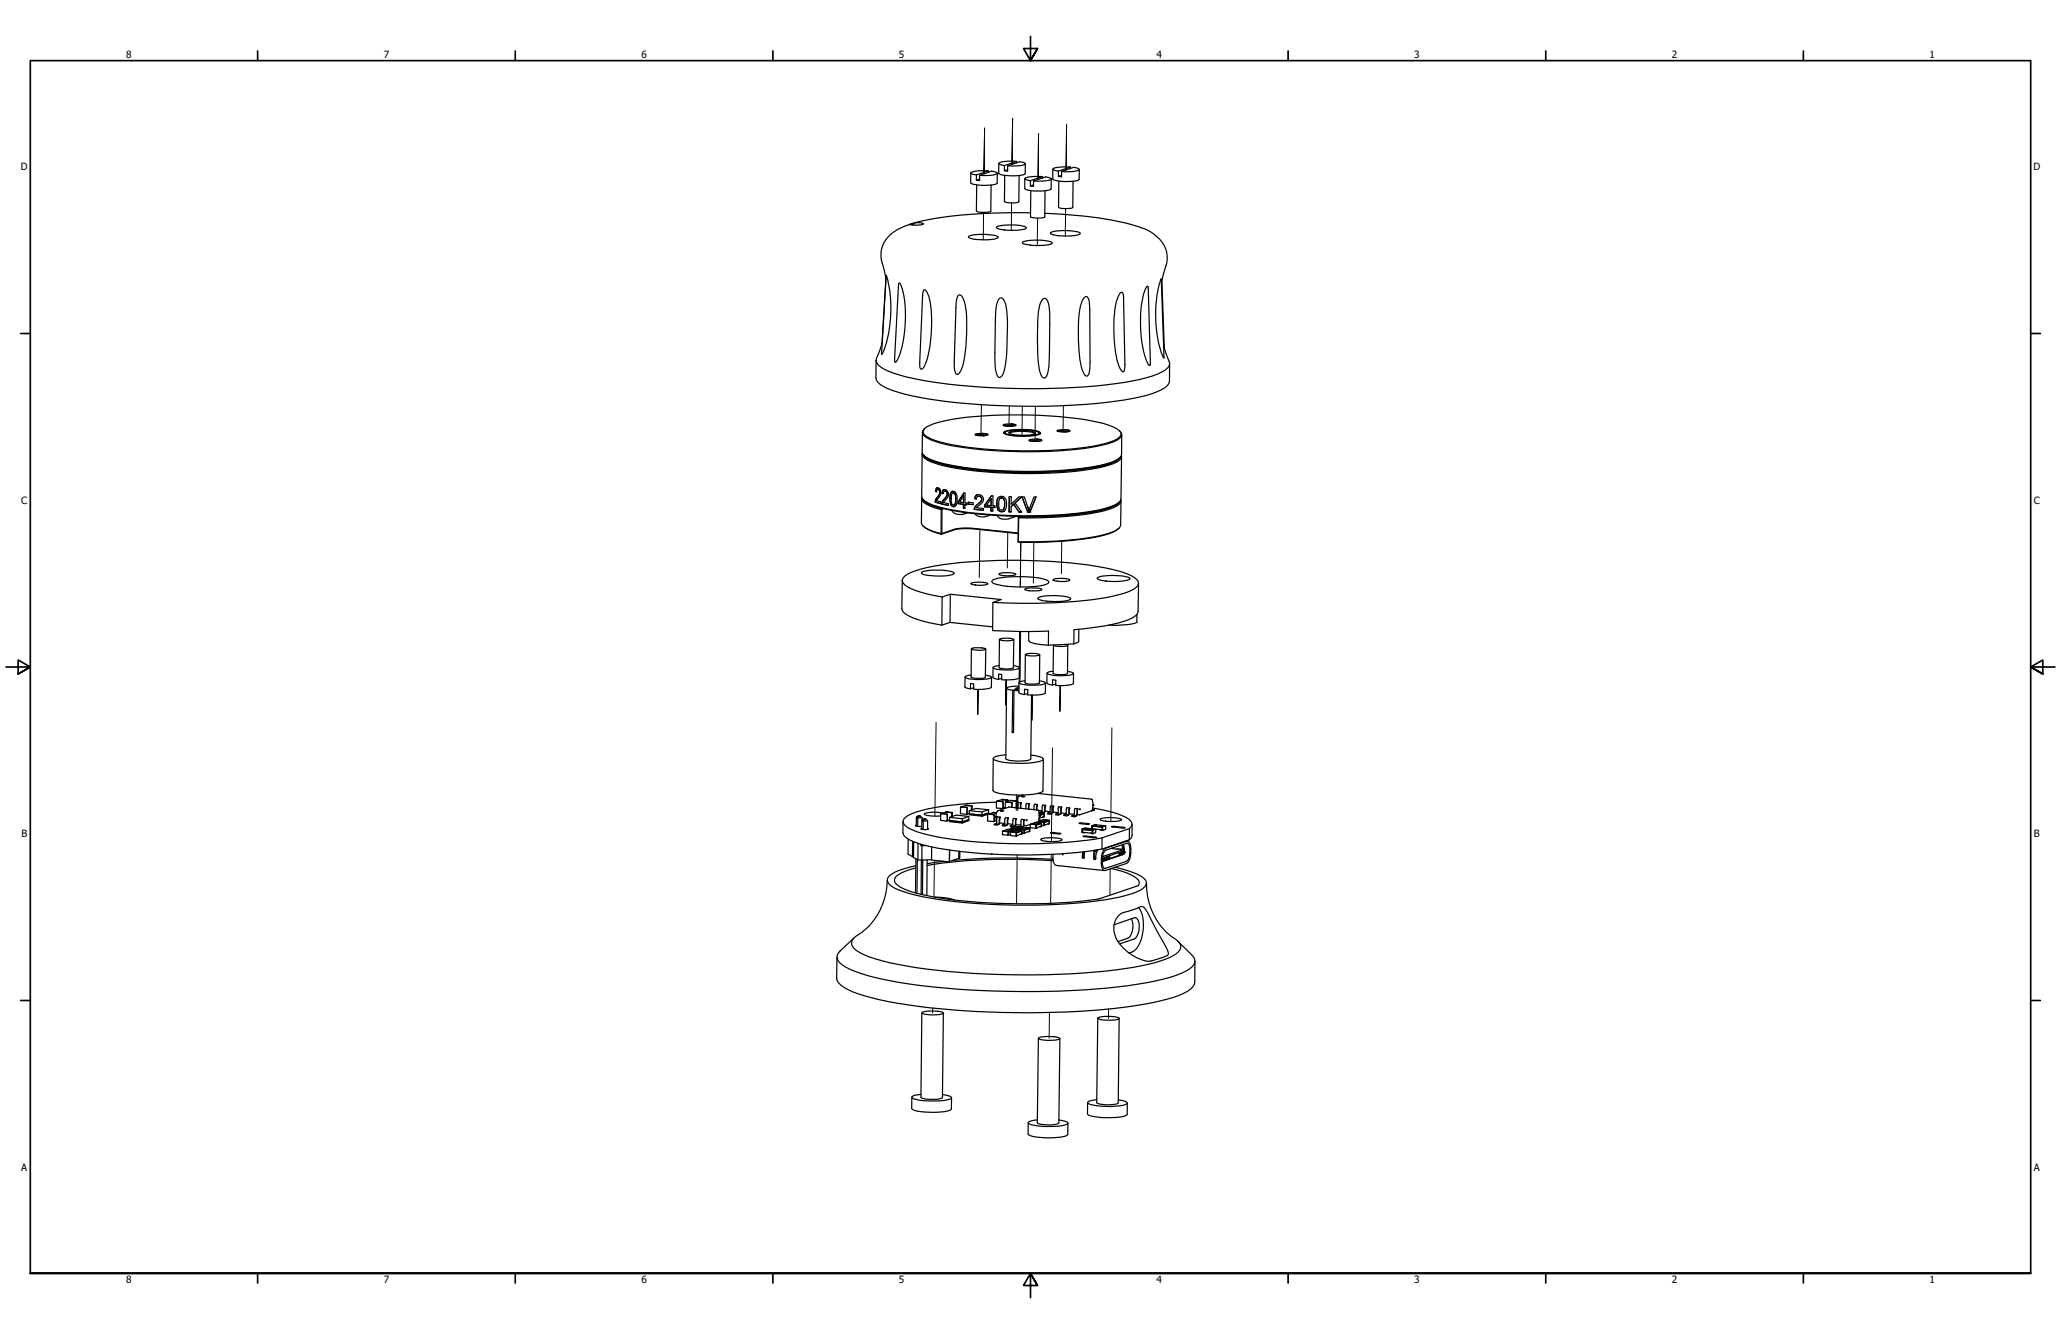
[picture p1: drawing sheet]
<svg xmlns="http://www.w3.org/2000/svg" width="864mm" height="559mm" viewBox="0 0 864 559" stroke-linecap="round" stroke-linejoin="round" font-family="sans-serif">
<defs><g id="words">
<g font-size="4.2">
<text x="52.8" y="24.4">8</text>
<text x="160.8" y="24.4">7</text>
<text x="268.7" y="24.4">6</text>
<text x="376.7" y="24.4">5</text>
<text x="484.6" y="24.4">4</text>
<text x="592.6" y="24.4">3</text>
<text x="700.5" y="24.4">2</text>
<text x="808.5" y="24.4">1</text>
<text x="8.8" y="71.4">D</text>
<text x="852" y="71.4">D</text>
<text x="8.9" y="211.1">C</text>
<text x="852.2" y="211.1">C</text>
<text x="9" y="350.8">B</text>
<text x="852.2" y="350.8">B</text>
<text x="8.9" y="490.5">A</text>
<text x="852.2" y="490.5">A</text>
<text x="52.8" y="537.5">8</text>
<text x="160.8" y="537.5">7</text>
<text x="268.7" y="537.5">6</text>
<text x="376.7" y="537.5">5</text>
<text x="484.6" y="537.5">4</text>
<text x="592.6" y="537.5">3</text>
<text x="700.5" y="537.5">2</text>
<text x="808.5" y="537.5">1</text>
</g>
</g></defs>
<!-- layer: Tweak Trail (ANSI) -->
<g fill="none" stroke="#000" stroke-width=".42">
<path d="M412.3 72.8l.3-19.1-.3 19.1M424.1 68.8l.2-19.1-.2 19.1M435 75.2l.2-19.1-.2 19.1M446.7 71.2l.2-19.1-.2 19.1M412.1 89l-.1 11.5M423.9 85l-.2 11.5M434.8 91.4l-.1 11.5M446.5 87.4l-.1 11.5M411.2 169.5l-.2 13.1M422.9 170.1l-.1 8.5M428.4 170.2l-.2 12.2M433.8 170.2l-.1 14.7"/>
<path d="M445.6 169.9l-.1 11.1M410.6 221.8l-.3 20.1M422.3 223.1l-.2 14.8M427.7 227.2l-.2 18.7M433.2 227.2l-.2 17.1M444.9 226.8l-.1 13.5M427.3 267.5v-3l-.3 21.3M427.7 264.5l-.3 21.1M409.8 288.8l-.1 10.7 .1-10.7M421.6 284.8l-.2 10.7 .2-10.7M432.5 291.1l-.1 10.8 .1-10.8M444.2 287.2l-.1 10.7 .1-10.7"/>
<path d="M392.2 302.6l-.5 39.3M441 313.2l-.4 39.4M465.9 304.9l-.4 39.2M425.9 333.1l-.1 6.4M426.5 333.1v6.4M426.2 358.1l-.2 20.5M440.5 357.9l-.3 20.5M391.5 360.4l-.1 15.3M465.2 364l-.1 11M390.8 422.3v2M439.7 424.1l-.1 10.9M464.5 422.7v3.9"/>
</g>
<!-- layer: Visible (ANSI) -->
<g fill="none" stroke="#000" stroke-width=".51">
<path d="M406.8 72.5l-.1 4.1a15.2 15.2 0 0 0 9.5 .8l1.6-.7 .1-4.1M409.1 73.3v2.2l1.4-.4M409.3 77.5l-.2 10.9a8.4 8.4 0 0 0 6.1 .1l.1-11M410.5 73.4l4.2 .1 2.2-.3 .9-.6a2.15 2.15 0 0 0-2.3-.9l-5 1.7v2.2l-1.4-.1M414.2 72.2v-.6l-5.1 1.7M414.2 71.6h-4.2l-3.2 .7a2.12 2.12 0 0 0 2.3 1M418.5 68.5v4.1a15.2 15.2 0 0 0 9.4 .8l1.7-.7v-4.1M420.9 69.3v2.2l1.3-.4M421 73.5l-.1 11a9.4 9.4 0 0 0 6 0l.1-11M422.2 69.5l5.5-.2 1.6-.3 .3-.6-2.3-.6-5.1 1.7v2.2l-1.3-.2M426 68.2v-.6l-5.1 1.7M426 67.6h-4.3l-2.2 .3-1 .5a2.43 2.43 0 0 0 2.4 .9"/>
<path d="M429.4 74.8v4.1a7.8 7.8 0 0 0 5.5 1.1l2.8-.1 2.5-.5 .3-4.5M431.7 75.7v2.2l1.4-.4M431.9 79.8l-.1 11a8.2 8.2 0 0 0 6 .1l.1-11M433.1 75.8h4.2l3.2-.7a2.43 2.43 0 0 0-2.4-1l-5 1.7v2.2l-1.4-.1M436.8 74.5v-.5l-5.1 1.7M436.8 74l-5.4 .1-1.9 .6a2.15 2.15 0 0 0 2.2 1M441.1 70.9v4.1a14 14 0 0 0 8.4 .9 3.1 3.1 0 0 0 2.7-.8v-4.1M443.5 71.7v2.2l1.3-.4M443.7 75.9l-.2 10.9a8.2 8.2 0 0 0 6 .1l.1-11M444.8 71.8l4.3 .1 2.1-.3 1-.5a2.43 2.43 0 0 0-2.3-1l-5.1 1.7v2.2l-1.3-.1M448.6 70.6v-.6l-5.1 1.7M448.6 70l-5.5 .1-1.9 .6a2.09 2.09 0 0 0 2.3 1"/>
<path d="M380.9 94.1l1.1-.4a6.7 6.7 0 0 1 5 .1 11.4 11.4 0 0 1-5.7 .4zM405.8 99.1a20.7 20.7 0 0 1 12.3 0l.2 .3a19.3 19.3 0 0 1-12.2 .2zM417.6 95.1a21.6 21.6 0 0 1 12.3 .1l.2 .2a10.4 10.4 0 0 1-6.2 1.1l-5.4-.6-1-.5zM431.8 89.2a195 195 0 0 0-47.9 4 20.5 20.5 0 0 0-13.4 8.3 10.9 10.9 0 0 0-.9 8.5l1.6 6.5M437.8 89.3a163.3 163.3 0 0 1 39.3 5.7 14.7 14.7 0 0 1 12 12.6 16.6 16.6 0 0 1-1.6 7.2l-.8 3.5M440.2 97.5a20.9 20.9 0 0 1 12.4 0l.1 .4a19.2 19.2 0 0 1-12.3 .1zM371.2 116.3l-1.6 27.7M371.3 115.3a50.3 50.3 0 0 1-1.8 33.2zM376.6 118.7l.1-.1a13.4 13.4 0 0 1 2.4 7.7 49.3 49.3 0 0 1-3 24.3l-.7 1.1h-.4zM428.4 101.5a20.9 20.9 0 0 1 12.4 0l.1 .4a17.1 17.1 0 0 1-10.4 .6l-1.8-.5zM480.7 119.9l.3 .1 .1 .7 .9 31.3-.2 1.2a8.2 8.2 0 0 1-2.3-4.9 49.1 49.1 0 0 1 .6-27.5zM486.6 116.8l1.1 33.2a48.6 48.6 0 0 1-2.7-27.4l.8-3.9z"/>
<path d="M486.9 117.3l1 28.5M387 121.7l.2-.3a4.4 4.4 0 0 1 2.2 3.8 56 56 0 0 1-1.8 27.6 2.49 2.49 0 0 1-1.6 1.9l-.6-.9v-2l1.2-28zM401.5 123.8a1.04 1.04 0 0 1 1.7 .5 24 24 0 0 1 1.9 11.9 55.6 55.6 0 0 1-2.4 18.9l-1 1.5-1 .1a5.5 5.5 0 0 1-.8-3.8l.7-25 .2-2.2zM418.8 125l.9-.2a6.7 6.7 0 0 1 2.2 5.6l.2 6.3a90.1 90.1 0 0 1-1.3 18.6 3.1 3.1 0 0 1-2.1 2.8l-.7-.5-.8-2.5-.3-7.5 .4-17.6 .6-3.4zM437 125.3l.6-.3 .6 .2a8.3 8.3 0 0 1 1.7 6.3l-.2 16.1a20.8 20.8 0 0 1-1.5 10.5l-.8 .3a4.3 4.3 0 0 1-1.9-3.6 108.8 108.8 0 0 1 0-26.5l.5-1.4zM454.5 124.5l.5-.3a1.64 1.64 0 0 1 1.4 1.8l.4 25.8a9 9 0 0 1-1.1 5.7h-.5a6.8 6.8 0 0 1-2.4-5.2 78.9 78.9 0 0 1-.1-24 7.1 7.1 0 0 1 1.8-3.8zM469.5 122.7l.3-.3 .5 .2 .5 1.5 .6 29.5-.4 1.8-.5 .4a9.6 9.6 0 0 1-2.8-6.6 59.7 59.7 0 0 1 .4-23.9zM367.1 150.9l-.1 7.4a4.8 4.8 0 0 0 3.1 3.6 73.3 73.3 0 0 0 23.3 5.9 289.4 289.4 0 0 0 81.1-.9l3.1-.6a25.8 25.8 0 0 0 11.6-4.8l.8-1.8 .1-7.4M369.6 143.8l-2.3 6.3a2.92 2.92 0 0 0 1.6 3.5 36.6 36.6 0 0 0 13.6 4.9 287 287 0 0 0 76.7 3.2 98.4 98.4 0 0 0 25.9-5 7.1 7.1 0 0 0 5-4.4l-2.5-7.5M387.5 179.5a39.4 39.4 0 0 1 17.3-4.7 196.6 196.6 0 0 1 55.2 2l2.5 .6a15 15 0 0 1 7 3.6 2.2 2.2 0 0 1-1.4 2.9 57.8 57.8 0 0 1-19.9 4.3 190.4 190.4 0 0 1-51.6-2.4l-2.5-.6a14.2 14.2 0 0 1-7.1-3.5l-.2-.7zM387.5 179.5a1.9 1.9 0 0 0-.2 3.2 32.8 32.8 0 0 0 14.5 4.5 193 193 0 0 0 58.6-.4l2.4-.6a12.4 12.4 0 0 0 7-3.3 1.85 1.85 0 0 0-.7-2.5M420.4 178.2l1.6-.2 2.9 .4"/>
<path d="M420.8 178.4l3.3 .2M423.5 177.6l-3.1 .4a4.5 4.5 0 0 0 4 .5l1.2-.3-.7-.5M425.6 178l-2.1-.4 2.2 .5M446.2 180l2.1 .5M386.4 190.2l-.2 17.8a3.8 3.8 0 0 0 2.9 2.8 94.6 94.6 0 0 0 28.9 4.9 171.6 171.6 0 0 0 45-2.7 12.4 12.4 0 0 0 6.5-3.3l.5-18.4M386.5 189.9a2.89 2.89 0 0 0 2.1 2.8 63.3 63.3 0 0 0 20.2 4.6 195.8 195.8 0 0 0 51-1.2l2.5-.6a15.6 15.6 0 0 0 7.3-3.2l.3-1.5M386.5 181.1l-.1 8.3a4.2 4.2 0 0 0 3 2.8 99.5 99.5 0 0 0 32.7 5.1 157.6 157.6 0 0 0 41.2-2.9 11.9 11.9 0 0 0 6.5-3.3l.2-9M386.8 190.4a7.8 7.8 0 0 0 5.8 3.5 153.7 153.7 0 0 0 45.5 4 85.5 85.5 0 0 0 29-4.4l2-1.4 .5-.8M387.1 190.8l.3 .3a27.2 27.2 0 0 0 13.5 4.4 190 190 0 0 0 59.9-.3 15.5 15.5 0 0 0 8.4-3.4M408.7 182.2l2.3-.2 2.1 .4M409.1 182.3l3.3 .2M411.8 181.5l-3.2 .4a6.5 6.5 0 0 0 5.4 .2l-.8-.4"/>
<path d="M413.9 181.9l-2.1-.4 2.2 .6M420.5 181.2a10.1 10.1 0 0 1 6.3-1.3l6.5 .4a3 3 0 0 1 2.8 1.2 17.3 17.3 0 0 1-9.8 1.2l-3.1-.3a3 3 0 0 1-2.7-1.2zM421.1 181.1a22.7 22.7 0 0 1 13.6-.3l.8 .6a15.5 15.5 0 0 1-9.4 1.2l-3.9-.7-.8-.2zM421.2 181l-.4 .6M422.8 181a17.3 17.3 0 0 1 11.1 .4 7.7 7.7 0 0 1-5.4 1l-4-.3-1.6-.6zM423 181.6a7.3 7.3 0 0 1 5.3-.9l2.7 .1a2.96 2.96 0 0 1 2.6 .9M431.3 184.6a6.7 6.7 0 0 1 4.4 .2M431.6 184.7l3.4 .2M434.4 184l-2.6 .1-.6 .4a8.4 8.4 0 0 0 5.4 0l-.8-.4M435.4 181.2l.3 .6M436.4 184.3l-2-.3 2.2 .5M443 180.6l2.4-.2 2.1 .4"/>
<path d="M443.4 180.7l3.3 .2M447.5 180.1l.8 .4a7 7 0 0 1-5.4-.2l.3-.1a10.2 10.2 0 0 1 5 .1M386.2 208.9l-.1 10a3.5 3.5 0 0 0 2.7 2.7l5.5 1.9M386.3 208.4a2.47 2.47 0 0 0 1.6 2.7l4.5 1.8 2 .6 .3-.3M386.5 209a8.9 8.9 0 0 0 6.3 3.7l2 .5M386.9 209.4l.3 .3a23.9 23.9 0 0 0 10.6 3.9 192.7 192.7 0 0 0 62.8 .2l2.3-.6a14.4 14.4 0 0 0 6.1-2.9M391.9 210.3l2.3 .7M391.9 210.3h.1M391.9 209.8h.1M391.9 209.8v.5M392 205.8h.1M392.2 209l-.3 .8"/>
<path d="M392.2 209h.1M392.4 204.5a1.82 1.82 0 0 1 1.8 .9 1.82 1.82 0 0 1-.2 2.1l-1.6 2.2 1.8 .5v.8M392.4 204.5l-.4 1.3M392.4 204.5h.1M392.9 204.3l-.7 .7-.1 .8 .3 .1M392.9 204.9a1.62 1.62 0 0 1 .5 2.7l-1.1 1.4-.3 1.3 2.2 .6M393.1 205l-.5 .2-.2 .9-.4-.3M393.1 205l.5 .4M393.1 205h.2M393.6 205.4l.2 .8M393.6 207.1l-1.4 1.9M393.6 205.4h.1"/>
<path d="M393.6 207.1h.1M393.8 206.2l-.2 .9M393.8 206.2h.1M394.4 213.5l-.1 10M394.7 211.1l2.7 .6M394.7 213.2v10.3l6-2 3.5-.3 22.4 2.1M394.7 210.6h.1M394.7 210.6v.5M394.8 211.1h-.1M394.8 213.2h-.1M394.9 206.6h-.1M395 209.8l-.3 .8"/>
<path d="M395 209.8h.2M395.2 205.4l.1-.2a1.91 1.91 0 0 1 2.1 1.1 1.91 1.91 0 0 1-.5 2.2l-1.5 2 2 .5v.7M395.2 205.4l-.4 1.2M395.3 205.3l-.1 .1M395.3 213l-.5 .2M395.7 205l-.7 .8-.1 .8 .4 .2M395.9 205.7a1.45 1.45 0 0 1 1.1 1.2 1.45 1.45 0 0 1-.6 1.5l-1.2 1.4-.4 1.3 2.6 .6M396.1 205.7l-.6 .2-.2 .9-.5-.2M396.1 205.7l.6 .5M396.2 205.7h-.1M396.6 207.9l-1.6 1.9M396.7 206.2l.2 .8"/>
<path d="M396.7 206.1v.1M396.7 207.8l-.1 .1M396.9 207l-.3 .9M396.9 207h.1M398 208.7l.4 2.7M398 208.7h.1M398.1 208.7a2.86 2.86 0 0 0 1.4 3.5h.4M398.2 206.9l-.2 1.8M398.2 206.9h.1M398.4 211.4l1.1 .8M398.4 211.4h.1M398.7 206a1.7 1.7 0 0 1 2.3 1.8v2.4a1.67 1.67 0 0 1-1.5 2"/>
<path d="M398.7 206l-.5 .9M398.7 206h.1M398.8 213.8a4.2 4.2 0 0 0 5.1 1.5l1.5-.5M399.2 205.7a2.55 2.55 0 0 0-1.1 3M399.3 206.4h.3a2.25 2.25 0 0 1 1 2.8l-.4 2-.5 .4M399.5 212.2h.1M399.5 206.4h-.3a6.1 6.1 0 0 0-.2 4.9l.5 .3 .7-.4M399.5 206.4l.7 .7M399.6 206.4h-.1M400.2 207.1l.2 2.1M400.2 211.2h.1M400.3 207l-.1 .1"/>
<path d="M400.4 209.2l-.2 2M400.4 209.2h.2M401.4 210.2l2.5-3.7 .5 .1v4.1l.7 .1v.7M401.4 210.2l.2 .7zM401.4 210.9l2.4 .4M403.7 212.8h.1M403.7 207.7l-1.6 2.6 1.6 .3M403.7 207.7l.1 2.9zM403.7 212.8l.6 .1M403.8 211.3l-.1 1.5M403.9 206.5l-2.3 3.7M404.3 211.4l.8 .1"/>
<path d="M405.1 211.5l-.8-.1v1.5l-.6-.1M405.6 211.2l2.1 .2M405.7 210.4l2 .2v.8M405.7 210.4l-.1 .8M405.8 210.4l-.2 .8M405.8 211.1l1.9 .3M408.2 213.4l3.9 .3M408.2 213.4h.1M408.3 212.9l-.1 .5M408.4 212.8l-.1 .1M408.4 208.9h.1M408.5 215.2a5.2 5.2 0 0 0 6.5 .6"/>
<path d="M408.7 212l-.4 .9M408.7 212h.2M409 207.6a2.02 2.02 0 0 1 2.9 .6 2.02 2.02 0 0 1-.9 2.9l-1.8 1.6 2.9 .3v.7M409 207.6l-.6 1.3M409.1 207.5l-.1 .1M409.5 207.3a1.56 1.56 0 0 0-1 1.6l.6 .1M409.8 207.9h.1M409.8 207.9a1.35 1.35 0 0 1 1.6 1 1.35 1.35 0 0 1-.9 1.6l-1.5 1.3-.7 1.6 3.8 .3M410.3 207.8a1.02 1.02 0 0 0-1.2 1.2l-.7-.1M410.3 207.8l.7 .5M410.3 207.8h.1M411 208.3l.4 .7"/>
<path d="M411 210l-2.3 2M411.1 208.2l-.1 .1M411.1 209.9l-.1 .1M411.4 209l-.4 1M411.4 209h.1M412.6 211.6l2.9-4 .6 .1v4.1l.8 .1v.7M412.6 212.3l2.7 .2M412.7 211.5l-.1 .8zM415.3 212.5l-.1 1.5M415.3 208.9l-1.9 2.7 1.9 .2M415.3 208.9v2.9zM415.3 212.5v1.5"/>
<path d="M415.5 207.6l-2.8 3.9M416 212.5l.9 .1M416.9 212.5h-.8l-.1 1.6-.8-.1M417.6 211l.6 2.6M417.6 211h.1M417.7 211a2.47 2.47 0 0 0 2 3.3l1.4-.5M417.8 216a4.2 4.2 0 0 0 5 1.3l3-1M417.9 209.2a1.92 1.92 0 0 1 2.1-1.3 1.92 1.92 0 0 1 1.6 1.8 4.9 4.9 0 0 1-.8 4.4M417.9 209.2l-.3 1.8M418 209.2h-.1M418.2 213.6l1.5 .8M418.2 213.6h.1"/>
<path d="M418.6 208.2a3.4 3.4 0 0 0-.9 2.8M419.1 208.7a1.07 1.07 0 0 1 1.5 .3 5.3 5.3 0 0 1-.2 4.4M419.7 214.3v.1M420.4 213.4h.1M420.6 213.2h.1M420.6 209.1a1.08 1.08 0 0 0-1.8-.2 5.6 5.6 0 0 0 .3 4.7l.6 .1 .9-.5M420.6 209.1l.3 2.1M420.6 209v.1M420.8 214.1l-1.1 .3M420.8 214v.1M420.9 211.2l-.3 2M421 211.1l-.1 .1"/>
<path d="M422.8 214.4h.9M422.9 208l-.1 6.4M422.9 208l.8 .1v3.1l3.2-3h1.2l-2.8 2.5M423.7 212.2l1.1-1 2.2 3.2 1.1 .1M423.7 212.2v2.2h-.9M423.7 212.2l1.1-1 2.2 3.3M425.3 210.7l2.8 3.8h-1.1M426.7 216.6l.1 .3M426.7 216.6l-.1 10.3M426.8 216.9l-.1 10M427 214.4v.1M427.5 216.3l-.8 .3"/>
<path d="M428.1 208.2l-2.8 2.5M428.2 208.2l2.5 6.3M430.7 212.4l.4 1.4M430.8 212.8l-1.6-4.6h-1l2.5 6.3M430.8 212.8l.3 1M430.8 212.7v.1M431.1 213.8l2.2-5.6h.8l-2.6 6.3h-.8M434.1 208.2l-2.6 6.3h-.8M469.4 209.9a8.2 8.2 0 0 1-5.9 3.4 140.3 140.3 0 0 1-36.8 3.3M469.6 209.4a2.74 2.74 0 0 1-2.2 2.9 72.4 72.4 0 0 1-24.6 4.3l-16 .3M469.7 209.8l-.1 10a3.7 3.7 0 0 1-2.9 2.8 92.9 92.9 0 0 1-28.3 4.2l-11.7 .1M386.3 239.6a26.1 26.1 0 0 1 13.3 .2l.3 .3a7.7 7.7 0 0 1-5.4 1.2l-6.1-.3a2.38 2.38 0 0 1-2.3-1.1z"/>
<path d="M386.8 220.3l.2 .3a16.2 16.2 0 0 0 7.5 3.2M394.3 223.5h.4l-.2 .3M394.3 223.5l.2 .3M426.6 223.5l-18.4-1.9-4.1-.2-3.6 .3-6 2.1M426.7 226.9l.2 .3M468.9 221.2l-.3 .4a34.8 34.8 0 0 1-16.2 4.4l-13.9 1.1-11.6 .1M378.1 243.1l-.2 11.9a4 4 0 0 0 2.8 2.9l5.6 2.2 8.4 1.8M394.8 250.1l-8.7-1.9a17.1 17.1 0 0 1-7.6-3.9 2.05 2.05 0 0 1 .8-3.1 45.3 45.3 0 0 1 18.9-5 239.4 239.4 0 0 1 64.5 1.6l5.7 1.3a13.7 13.7 0 0 1 8.5 4.5 2.75 2.75 0 0 1-1.9 3.2 61.4 61.4 0 0 1-20.8 4.8 256.8 256.8 0 0 1-38.1 .7M398.2 248.9l-3.4 1.2-.1 11.8M406.8 244.3a10.3 10.3 0 0 1 7.2 .3 10.7 10.7 0 0 1-7.2-.1zM415.7 243.2a25.2 25.2 0 0 1 12.2-1.6l6.1 .3 3.1 .6 1.9 .7 .5 .4-.3 .8a33.5 33.5 0 0 1-15.2 1.3l-5.3-.7a3.5 3.5 0 0 1-3.2-1.4zM418.6 240.3a11.4 11.4 0 0 1 7.1 .3 10.7 10.7 0 0 1-7.2-.1z"/>
<path d="M429.5 246.7a12.8 12.8 0 0 1 6.9 .1l.2 .2a11.9 11.9 0 0 1-7.2 0zM434.8 250.6a16.3 16.3 0 0 1 9.4-1l2.6 .3 1.8 .9a2.56 2.56 0 0 1-2.5 1 26.1 26.1 0 0 1-11.2-.9zM441.3 242.8a12 12 0 0 1 6.9 0l.1 .2a10.7 10.7 0 0 1-7.2 0zM459.7 242.1a22.2 22.2 0 0 1 12.9-.4l.9 .6a2.83 2.83 0 0 1-2.5 1 23.7 23.7 0 0 1-11.2-.9zM476.4 257.4v3.3a33.3 33.3 0 0 1-11.8 1.2M477.1 244.3l-.2 11.8a3.8 3.8 0 0 1-2.8 2.9 68.9 68.9 0 0 1-20.5 4.5l-3.6 .3v5.9M394.7 261.9l3.4-1.2 17.8 1.9M398.1 260.7l.1-11.8 21.3 2.2-3.4 1.2-.2 11.9 11.7 .3 11.8-.1-.1 5.9M407 271.8l-.1 11.8a8.2 8.2 0 0 0 6 .1l.2-11.8M407.2 271.7a10.5 10.5 0 0 1 5.9 .1 7.9 7.9 0 0 1-6.1 0zM416.1 279.6v4.1l.6 .5 1.7 .4M418.7 278.8a2.93 2.93 0 0 0-2.6 .9 14.7 14.7 0 0 0 9.4 .7l1.7-.6-.6-.5-1.9-.5"/>
<path d="M418.8 267.8l-.1 11.9a8.2 8.2 0 0 0 5.9 0l.2-11.8M418.9 267.7a9.6 9.6 0 0 1 5.9 .2 8.4 8.4 0 0 1-6-.1zM427.2 279.7v4.1a11.7 11.7 0 0 1-7.5 .9v-2.2l-1.2-.1-.1 2.2 1.3-.5M429.6 274.2l-.1 11.8a8.4 8.4 0 0 0 6 .1l.2-11.8M429.7 274.2a8.2 8.2 0 0 1 6 .1 8.3 8.3 0 0 1-6-.1zM431 264.5v3.8a8.5 8.5 0 0 0 6.3 1.8l2 .2M446.7 269.9l.7 .4a7.5 7.5 0 0 1-5.9-.1l-.2 11.8a8.4 8.4 0 0 0 6 .1l.1-11.8M450 269.7l-10.7 .6M452.1 263.6l-.1 4.9a2.15 2.15 0 0 1-2 1.2M404.4 283.6l-.1 4.1 2.4 .8M406.9 282.8l-1.9 .3-.6 .5a15.1 15.1 0 0 0 9.4 .8l1.7-.7a2.93 2.93 0 0 0-2.6-.9M415.5 283.7l-.1 4.1a12.6 12.6 0 0 1-7.4 .9v-2.2l-1.3-.2v2.2l1.3-.4"/>
<path d="M421.8 288.3l-.4 29.5a14.9 14.9 0 0 0 10.5 .1l.3-26.8M424.9 289.2l2.1 .1M426.1 288.5l-1.7 .7-.3 17.6 .6-.2M426.1 288.5v.3M427 288.6l-2.1 .6-.2 17.7-.6-.1M427 288.1l-1.5 .3 .6 .1M427 287.4l-3.7 .3-1.5 .6 .7 .5 1.9 .4M427 285.9l-.1 4.2 .6 .5 1.8 .4M429.5 285.2a2.74 2.74 0 0 0-2.5 .8 16.5 16.5 0 0 0 10.8 .4l.3-.3a2.93 2.93 0 0 0-2.6-.9M438.1 286.1l-.1 4.2a12.6 12.6 0 0 1-7.4 .8l.1-2.2-1.4-.2v2.3l1.3-.5M438.7 282v4.1l2.3 .9M441.3 281.2a2.77 2.77 0 0 0-2.6 .8 16.5 16.5 0 0 0 10.9 .4l.2-.3a2.93 2.93 0 0 0-2.5-.9"/>
<path d="M449.8 282.1v4.2a12.6 12.6 0 0 1-7.5 .8l.1-2.2-1.3-.2-.1 2.3 1.4-.5M416.2 317.8l-.1 13.2a3.3 3.3 0 0 0 2.7 1.4 42.3 42.3 0 0 0 17.5-.5l.7-.6 .2-13.3M421.4 316.2l-1.6 .2a5.2 5.2 0 0 0-3.6 1.2v.3a21.7 21.7 0 0 0 11.5 1.9l5.6-.4a6.6 6.6 0 0 0 3.8-1.2l-.3-.8-.7-.3-4.2-.8M402.5 338.2v2.5M402.8 338l-.3 .2M402.8 338l2.3 .2v2.8M404.6 337.4h.1M404.6 337.4l-1.8 .6M404.7 337.4l2.3 .2 .1 1.7M404.9 337.3l-.3 .1M404.9 337.2v.1M404.9 337.3l2.5 .4"/>
<path d="M407.4 337.7l-.1 1.5M414.3 339.2l-2.8 .9v1.3l2.7-.8 .1-1.4-5.4-.6-2.8 1M417.5 336a131 131 0 0 0-33.6 4.2 8.2 8.2 0 0 0-5.5 3.7 3.6 3.6 0 0 0 2.5 3.1 69.8 69.8 0 0 0 21.6 5 225.4 225.4 0 0 0 59.3-1M417.5 335.8l.1 2.6 2.3 .3M417.8 335.6h.1M417.9 335.6l2.3 .2v2.8M418 339.7l4.8-1.6 12.2 1.2 .5 2.3M418 339.7l-.4 .8M419.2 339.6l1.4 .1zM419.7 335l2.3 .2 .1 .6M419.9 334.8l2.5 .5M419.9 334.9l-2.4 .9"/>
<path d="M420 338.7h-.1M420.2 338.6l-.2 .1M421.2 338.3l-1 .3M421.6 336l-.3 .2-.1 2.4M421.6 336l2.3 .2 .1 2M422.4 335.3v.4M423.4 335.3l2.5 .4-.1 2.7 .3-.2v-1.5M423.4 335.3l-1.8 .7M423.6 335.3h-.2M423.7 335.3l2.3 .2M423.7 335.3h.1M426 335.5l.1 .1"/>
<path d="M426.1 336v.4M426.1 336.4h.1M426.1 336l.1 .1M426.1 336.4l.2 2M426.3 338.3l.1 .1M426.5 338.5l.1-2.1 .3-.2 1.1 .1-.3 2.3M426.8 333.7l-.5 .8-.2 1.5M428 333.6l1.5 .1zM428 336.3l-.3 .2-.1 2.1M428.8 333l-2 .7M430.2 336.5l-.3 .7v1.6M430.2 336.5h.1"/>
<path d="M430.3 336.5l1.1 .1-.3 2.4M431.4 336.6l-.4 .8v1.5M433.3 339.2v-1.6l.3-.7 1.1 .1-.2 2.3M434.7 337l-.4 .7v1.6M434.9 332.4l22.6 2.4 .5 2.2M435.2 339.5l1.4 .2M436.6 339.7l-1 .6 1.1 .1M437.9 339.8l2.1 .2M438.1 337.4l-.3 .2-.1 2.4-1 .4 .1 .3 1-.5 .3-2.8-1.2-.2-.1 .3-.2 2.2M441.5 337.7l-.3 .3-.1 2.4-1 .3v.4M444.9 338.1l-.4 .7-.1 1.9-.9 .4v.3M448.2 338.5l-.3 .7-.1 1.9-1 .7"/>
<path d="M451.7 338.8l-.3 .2-.2 2.4-1 .4v.3M452.3 339.2h.4M452.3 338.8h.4M457.7 339.4l-.2 .2M457.8 338.5l10.7 2.5a9.3 9.3 0 0 1 5.8 3.8v.8l-1 1.5M458 337.4h.1M458 337.4l-.3 1.9 .8-.3h-.7M458 337v.1M458 337v.4M458.5 339v.3l-6.1 2-1-.1M378.4 344.2l-.1 4.7a4.4 4.4 0 0 0 3 3 80 80 0 0 0 25.6 5.2 225.6 225.6 0 0 0 54.9-1.4M380.6 351.5l-.1 6.3 2.3 1.1"/>
<path d="M382.4 352.4l-.1 6.4M382.8 352.6v6.6l1.8 1 5.7-.1M383.8 359.7l-.2 14.3M384 345.7l-.5 .2 2.8 .2M384.6 342.6l1.8-.1v1M384.6 342.6l-.6-.3-.1 3.8M384.6 342.6v3.5M384.7 353.3l-.1 6.9M384.7 341.8l.9 .1zM384.7 341.8l-.7 .5M385 341.9l-.4 .7M385.6 341.9l.8 .6"/>
<path d="M385.9 353.6v.7l2-.1M386.3 347l-.4 .2a3.5 3.5 0 0 0 3.2 0l-.4-.2M386.3 354.3v6M386.8 344l-.5-.4v3.8M386.8 344v3.5M387 343.1l1 .1zM387 343.1l-.7 .5M387.3 343.2l-.5 .8M388 343.2l.7 .7M388.7 343.9v3.6M388.7 343.9l-1.9 .1M390.4 354.8l-.1 5.3"/>
<path d="M394.5 340.8h.1M394.5 340.8l2.4 .4-.1 2.7M395.2 340.6a15.2 15.2 0 0 0-7.9 .3 1.85 1.85 0 0 0 2 .8l4.8 .1M396.4 340.2l2.4 .4v1.5M396.6 340.1l-2.4 .8-.1 2.6 2.5 .4M396.6 340.1h-.1M396.6 340.1l2.4 .2v1.7M396.6 343.9h.1M396.8 343.9h-.2M397.9 343.5l-1.1 .4M397.9 356.1l-.1 4.8M401.8 359.5l-4 1.4"/>
<path d="M401.9 356.6l-.1 2.9M402 359.5h-.2M402.2 356.7l-.2 2.8M402.4 340.7l2.5 .4M403.2 344.3l2.8-1v.5l-2.8 .9zM403.2 343l-5.3-.6-.1 1.3 5.4 .6-5.4-.6v.5l5.4 .5M404.9 341.1h-.1M405.1 341l-.2 .1M406 342l-2.8 1v1.3l2.8-1v-1.3l-5.4-.6-2.7 1M406.1 340.7l-1 .3M411.5 340.1l-5.4-.5v1.3l5.4 .5-5.4-.5v.4l5.4 .6M411.5 341.4l2.7-.8v.4l-2.7 .9z"/>
<path d="M413.8 343.8l.1 .1M413.8 341.2v2.5M413.9 341.1l-.1 .1M414.1 341.1l2.4 .1v2.8M414.1 341.1h-.1M415.3 357.8h.3M415.6 357.8h.1M416 340.4l1.5 .2M416 340.4l-1.9 .7M416.3 340.3l-.3 .1M416.3 340.3l1.3 .2M417.3 342.3l.3 2.2"/>
<path d="M417.3 342.3l.1 .1M417.3 342l.1 .1M417.3 342v.3M417.4 343.7l-1.2 .5-2.2-.3M417.5 340.6l-.2 1.4M417.5 340.5h.1M417.7 345.3v.3M418 342.2l1.2 .1-.4 2.8-1.1 .5-1.1-.1 1-.7v-1.9zM418.8 344.7l2.2 .2M419.2 342.3l-.5 .7-.1 2.1-2 .1M420.1 348.2l2.4 .2-.1 1.5-2.3-.3zM420.1 348.2h2.7l2-.4-.1 .2 .1-.2-2.3 .8v1.1l.9-.3"/>
<path d="M420.4 348l1.6-.5 2.4 .2-1.6 .7zM421.1 345.7v.3M421.1 342.8l.3-.3 1.2 .1-.5 2.8-1 .6-1.1-.1v-.3l.9-.4zM422.2 345.1l2.2 .2M422.5 348.4l.3-.2-.3 .4v1.1l.3 .1-.4 .1M422.6 342.6l-.4 .3-.1 2.3-1 .5-1.1-.1M423.4 347l2.8 .2 1.9-.6v.4v-.4l-2.3 .8v.3l.4-.5-.4 .1M423.4 347.5v-.5l2.4 .3v.4M423.4 348.5l2.4 .2v1.6l-2.4-.3zM423.8 346.9l1.5-.5 2.4 .2-1.5 .7zM423.9 348.4l1.5-.5 2.3 .2-1.5 .6zM424.5 346.1l-.1 .2"/>
<path d="M424.7 342.9l1.3 .1-.5 2.8-1.1 .5-1-.1 1-.7zM424.8 347.6l-2.8-.1 2.8 .1v.4M425.6 345.4l2.2 .2M425.8 348.7l.4-.1-.3 .3v1.2h.3l-.4 .2M425.9 348.9l2.2-.8v1.2l-2.2 .8zM426 343l-.4 .3-.2 2.3-.9 .5-1.1-.2M426.8 347.8v-.4l2.3 .3v1.4l-.9-.1M427.2 347.2l1.5-.5 2.4 .3-1.5 .7zM427.4 349.6h.3M427.8 345.6l.1-2.1 .3-.3 1.1 .1-.3 .7-.1 2.1-.8 .5M427.8 345.6l-1 .7M427.9 346.4v.1"/>
<path d="M428.1 346.5l-2.8-.1 2.8 .1v.4M428.2 348l-2.8-.1 2.8 .1v1.4l-.5 .2 .4-.3v-1.2l-1.9 .5-2.8-.1M429.1 347.7l.5-.2-.4 .2v1.2l.4 .1-.5 .1M429.2 347.7l2.2-.7v1.2l-2.2 .7zM429.3 343.3l-.4 .3-.1 2.5-2 .2M430 343.7h.3M430.4 343.3l-.4 .1M430.7 348.4h.4M431.5 346.8l-2.8-.1 2.8 .1v1.5l-.4 .1 .3-.2v-1.2l-1.8 .5-2.8-.1M431.7 345.2l2.4 .3v1.5l-2.4-.3zM432.1 345.1l1.5-.5 2.5 .3-1.6 .6zM434.1 345.5l.4-.1-.4 .2v1.2h.4l-.4 .2"/>
<path d="M434.1 345.6l2.3-.7v1.2l-2.3 .7zM435 344.6v-.4l2.4 .2v1.5l-1-.1M435 344.2l-.8 .3M435.2 344l-.1 .1M435.2 343.9h.1M435.3 343.5l.8 .1M435.4 340.6l2.1 .1v1.6l-.4 .1 .3-.3v-1.2l-1.9 .5M435.4 344l1.5-.5 2.4 .2-1.5 .7zM435.5 341.4v.2M435.5 341.6h.1M435.5 341.6l1.9-.7v1.2l-2 .9M435.5 341.6l-.3 2.4"/>
<path d="M435.6 340.3v.3M435.7 346.3h.4M436.1 343.7l-.8 .2M436.3 351.4a15.8 15.8 0 0 1 8.6 .2l.2 .2a13.8 13.8 0 0 1-8.9 .1zM436.4 344.7l-2.8-.1 2.8 .1v1.5l-.3 .1 .3-.2v-1.2l-1.9 .5a5.8 5.8 0 0 0-4.5 .5l-1-.1M436.7 342.3l.4 .1M437.4 344.4l.4-.2-.3 .4v1.1l.3 .1-.4 .1M437.5 344.6l2.2-.8v1.1l-2.2 .8zM437.5 340.7h-2.1l1.7 .2-1.6 .7M439 345.2h.3M439.7 343.6l-2.8-.1 2.8 .1v1.5l-.4 .1 .4-.3v-1.1l-1.9 .4h-2.8M440.1 348.9l1.4-.2 3.1 .5z"/>
<path d="M441.3 357.8a5.7 5.7 0 0 0 .9 4.5l20.7 2.4M441.3 340.1l.2-2.4-1.1-.1-.3 .3-.1 2.3-1 .5h1.1M441.3 340.1l-.4 .6-.8 .4-1.1-.2v-.2M441.3 360a275.7 275.7 0 0 0-42 .4M441.3 340.2l2.1 .2M442.4 341v.3l1.1 .1 .9-.3 .5-3-1.1-.2-.3 .3-.1 2.4-1 .4 1.1 .1M444.6 340.6l2.2 .1M445.3 357.6v.5M446.8 340.7l.1-2.1 .2-.3 1.1 .2-.5 3-.9 .3-1-.2v-.2M446.8 340.7l-1 .7 1 .1M448 340.9l2.2 .2M450.2 341.1l.1-2.1 .2-.4 1.2 .2-.6 3-.9 .3-1.1-.1v-.3"/>
<path d="M450.2 341.1l-.2 .3-.9 .3 1.1 .1M452.1 344.8l4.4 .4-1.3 .1zM453.4 347.3h.8l-.7 .1v1.2l.7 .3-.8-.2v-1.4l1.2-.5 .8 .2-1.2 .3 3.6 .6v1.2h-.7l.8 .1M453.5 347.4l4.3 .5v1.2l-4.3-.5zM453.8 350.3l1.2-.1 4.5 .6-1.3 .1zM453.8 356.9l-.3 2.3 .7 .3 .1-2.7-.4 2 .3 .7M454.2 347.3l1.2-.3 2.9 .3-1.2 .5zM454.5 348.7l-.3 .2M457.5 347.2v-1.3l1.3-.5 .7 .2-1.2 .3 3.6 .6v1.2h-.6l.7 .2M457.5 345.9h.8l-.7 .1v1.2v-1.2l4.3 .5v1.2l-3.6-.4-1.2 .4h.8M457.9 347.7l1.3-.4-.1 1.5-1.2 .4zM458.3 345.9l1.2-.3 3 .2-1.2 .6z"/>
<path d="M458.3 356.2v3.5l.4 .4 .4-.4M458.7 356.4l1.2-.4-.5 1.6-.3 2.1M458.7 356.2v3.3l.3 .5M458.7 359.7h.4M459.1 359.2h-.4l.4 .1M459.7 356.5l-1 .3M461.2 343a13.8 13.8 0 0 1 8.8 .4 15 15 0 0 1-8.9 .1zM461.8 351v4.7M462 346.3l1.3-.4v1.5l-1.3 .5zM462.8 355.7l9.3-3.3a1.75 1.75 0 0 1 1.7 2v1.2a6.5 6.5 0 0 1-1.8 6.1l-8.8 2.9a1.75 1.75 0 0 1-1.7-2v-1.2a8.4 8.4 0 0 1 1.3-5.7zM462.9 356.5l9.6-3.2a5 5 0 0 1 .8 5 3.3 3.3 0 0 1-1.3 2.5l-9.2 2.9a5.9 5.9 0 0 1-.6-5.9zM463.3 345.9l-.8-.1-1.2 .5h.7"/>
<path d="M464.9 359l-1.9 .6h-1.1M464.9 359l-2.7 .6M464.9 359v.4l-3 .7M465.6 355.4l3 .2M465.7 346.3l1.3-.2 4.5 .7zM466.2 355.2v.3l-.2-.2M468.5 355.6h.1M468.6 355.6l.8 .1M469.4 355.7h.1M469.5 355.7l1.2 .2M470.3 353.8v2.1M470.7 353.7v1.8l.3 .4"/>
<path d="M470.7 355.9l.3 .3M470.7 355.9l-8.4 3 .5 .3 8.2-3M470.7 355.9h.1M470.7 353.7l.3 1.8-.1 .5M471 356.6l.4 .1-2.5 .8M471 356.3l-.1 .5-2 .7M471 357.4v.2M471.4 356.7l-.1 .6-2.2 .6-.2-.4M471.9 352.2l.5 .1M473.2 351.8l-11.4 3.9M473.3 347.1l-.1 4.7M473.3 347.1l-11.5 3.9"/>
<path d="M474.3 345.2v4.7l-.5 1.3-.6 .6M371.8 368.7a27.3 27.3 0 0 1-13.4 23.7 3.2 3.2 0 0 0-1.6 2.9 3.2 3.2 0 0 0 2 2.8 56.9 56.9 0 0 0 21.3 6.6 330.5 330.5 0 0 0 94.9 .5l9.7-2.2a23.1 23.1 0 0 0 9.1-4.3 2.88 2.88 0 0 0-.5-4.7 27.4 27.4 0 0 1-12.9-24.1M383.7 362.6l-2.7 .7a19.4 19.4 0 0 0-8.5 3.8 2.54 2.54 0 0 0 1.1 4.2 58.3 58.3 0 0 0 20.8 5.6 247.5 247.5 0 0 0 74.7-1.1l2.7-.7a17.4 17.4 0 0 0 8.1-3.8 2.25 2.25 0 0 0-.6-3.4 30.3 30.3 0 0 0-12.1-4.6M383.7 363.5a21.1 21.1 0 0 0-8.3 3.7 2.13 2.13 0 0 0 .3 3.3 27.3 27.3 0 0 0 11.8 4.5 240.1 240.1 0 0 0 69.3 2.1l3.5-.5 16.7-5.6a2.11 2.11 0 0 0-.7-3 25.2 25.2 0 0 0-10.7-4.2M384.4 360l-.2 14.2M386.1 360.3l-.1 14.3M386.7 360.2l-.2 14.6M388.5 360.2l-.1 15M390.3 360.1l7.1 .9M391.6 375.8l5.1 .4 3.2 .8M395.4 360.8l-6.9 1M397.5 361h-.1"/>
<path d="M397.8 360.9l-.3 .1M441.3 360.6a235.8 235.8 0 0 0-52.8 1.9M461.9 360.8h.4M462.5 360.6l8.5-3-8.7 3.2zM358 392.7l-6 5.6a3.4 3.4 0 0 0 .9 5.9 59.5 59.5 0 0 0 21.4 6.9 361 361 0 0 0 102.6 1.1 57.7 57.7 0 0 0 21.5-6.3 3.6 3.6 0 0 0 1.9-4.8l-6.7-6.8M466.8 387.4l8.6-3a1.91 1.91 0 0 1 1.8 2 6.9 6.9 0 0 1-2 6.9l-6.1 2.1M469 383.3a6.5 6.5 0 0 1 4-1.7l5.2-1.9a4.6 4.6 0 0 1 3.1 3.5l7.3 13.5a3.5 3.5 0 0 1 .8 3.3l-4.6 1.8a8.8 8.8 0 0 1-8.7-.7 16.1 16.1 0 0 1-9.2-10.7 7.7 7.7 0 0 1 2.1-7.1zM474.1 384.9a7.1 7.1 0 0 1-1.5 8.1l-4.2 1.5M477.1 380.2a16.1 16.1 0 0 1-1.7 18l-2.3 1M350.7 400.9l-.1 8.8a5.1 5.1 0 0 0 3 3.9 70.5 70.5 0 0 0 22.8 6.7 367 367 0 0 0 98.2 1.1 72.1 72.1 0 0 0 22.9-6.1 5.5 5.5 0 0 0 3.1-3.8l.1-8.9M386.3 424.2l-.4 35.5a12.9 12.9 0 0 0 9 0l.4-35.3M386.5 424a15.8 15.8 0 0 1 8.7 .2l.1 .2a14.4 14.4 0 0 1-8.9 0z"/>
<path d="M435.1 434.9l-.4 35.4a13.3 13.3 0 0 0 9 .2l.4-35.5M435.4 434.7a15.8 15.8 0 0 1 8.6 .1l.1 .3a14.2 14.2 0 0 1-8.9 0zM460 426.5l-.5 35.4a12.4 12.4 0 0 0 9.1 .1l.3-35.4M460 426.5a14.8 14.8 0 0 1 8.8-.1l.1 .3a14.8 14.8 0 0 1-8.8 0zM382.1 459.6l-.1 4.7a7.5 7.5 0 0 0 5.7 1.5 24.2 24.2 0 0 0 10.8-1l.2-5M385.9 458.4l-1.4 .2a2.25 2.25 0 0 0-2.4 1.1l.3 .4a31.1 31.1 0 0 0 16 .1l.3-.3a2.37 2.37 0 0 0-2.4-1.2l-1.4-.2M430.8 470.3v4.7a7.6 7.6 0 0 0 5.8 1.5 23.7 23.7 0 0 0 10.6-1l.3-5M434.7 469.1l-1.4 .2a2.27 2.27 0 0 0-2.5 1.1 18 18 0 0 0 10.1 1.5l3.3-.2 2.3-.5 1-.6a2.37 2.37 0 0 0-2.4-1.2l-1.4-.3M455.7 461.8v4.8a8.4 8.4 0 0 0 5.7 1.5 24.2 24.2 0 0 0 10.7-1l.3-5M459.5 460.6l-1.3 .2a2.27 2.27 0 0 0-2.5 1.2 18.7 18.7 0 0 0 10.1 1.5l3.2-.3a4.9 4.9 0 0 0 3.4-1 2.37 2.37 0 0 0-2.4-1.3l-1.4-.1"/>
</g>
<g fill="#000">
<circle cx="435.7" cy="184.2" r=".25"/>
<circle cx="417.9" cy="212.8" r=".25"/>
<circle cx="419.1" cy="208.7" r=".25"/>
<circle cx="419.7" cy="208.5" r=".25"/>
<circle cx="424.8" cy="211.2" r=".25"/>
<circle cx="426.7" cy="216.6" r=".25"/>
<circle cx="430.7" cy="214.5" r=".25"/>
<circle cx="431.1" cy="213.8" r=".25"/>
<circle cx="431.5" cy="214.5" r=".25"/>
<circle cx="419.7" cy="335" r=".25"/>
<circle cx="421.6" cy="336" r=".25"/>
<circle cx="425.8" cy="338.4" r=".25"/>
<circle cx="426.1" cy="336" r=".25"/>
<circle cx="426.1" cy="336.4" r=".25"/>
<circle cx="426.1" cy="335.7" r=".25"/>
<circle cx="458" cy="337.3" r=".25"/>
<circle cx="396.4" cy="340.2" r=".25"/>
<circle cx="417.3" cy="342.1" r=".25"/>
<circle cx="417.3" cy="342.3" r=".25"/>
<circle cx="435.5" cy="341.9" r=".25"/>
<circle cx="435.5" cy="341.6" r=".25"/>
</g>
<!-- layer: Border (ANSI) -->
<g fill="none" stroke="#000" stroke-width=".7">
<path d="M431.8 15.2v10.2l-2.9-5.1h5.8l-2.9 5.1 2.9-5.1M107.9 21.3v4.1M215.9 21.3v4.1M323.8 21.3v4.1M539.8 21.3v4.1M647.7 21.3v4.1M755.6 21.3v4.1M8.6 139.7h4.1M850.9 139.7h4.1M2.5 279.4h10.2l-5.1-2.9v5.8l5.1-2.9-5.1 2.9M861.1 279.4h-10.2l5.1-2.9v5.8l-5.1-2.9 5.1 2.9M8.6 419.1h4.1"/>
<path d="M850.9 419.1h4.1M12.7 533.4v-508h838.2v508h-838.2h838.2M107.9 533.4v4.1M215.9 533.4v4.1M323.8 533.4v4.1M434.7 538.5l-2.9-5.1 2.9 5.1h-5.8l2.9-5.1v10.2M539.8 533.4v4.1M647.7 533.4v4.1M755.6 533.4v4.1"/>
</g>
<use href="#words"/>
</svg>
